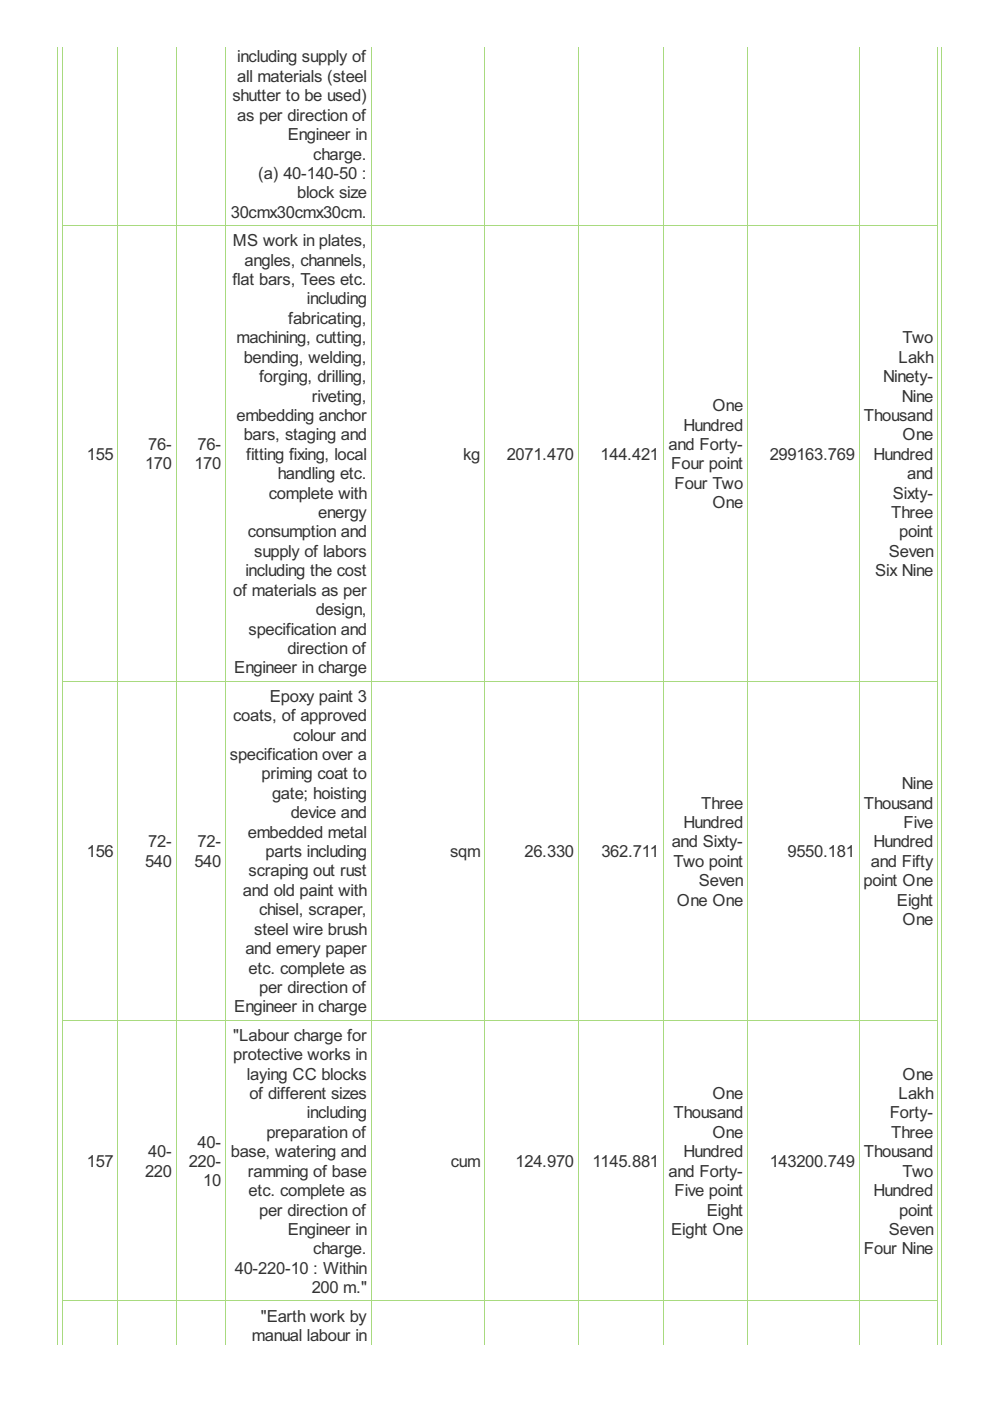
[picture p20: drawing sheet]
<svg xmlns="http://www.w3.org/2000/svg" width="210mm" height="297mm" viewBox="0 0 210 297" stroke-linecap="round" stroke-linejoin="round" font-family="sans-serif">
<defs><g id="words">
<g font-size="3.9" fill="#333">
<text x="50.3" y="13.3">including supply of</text>
<text x="50.3" y="17.4">all materials (steel</text>
<text x="49.3" y="21.5">shutter to be used)</text>
<text x="50.3" y="25.6">as per direction of</text>
<text x="61" y="29.7">Engineer in</text>
<text x="66.4" y="33.8">charge.</text>
<text x="54.8" y="38">(a) 40-140-50 :</text>
<text x="48.9" y="46.2">30cmx30cmx30cm.</text>
<text x="63" y="42.1">block size</text>
<text x="49.3" y="52.2">MS work in plates,</text>
<text x="51.8" y="56.3">angles, channels,</text>
<text x="49.3" y="60.4">flat bars, Tees etc.</text>
<text x="65.1" y="64.5">including</text>
<text x="61.1" y="68.7">fabricating,</text>
<text x="50.1" y="72.8">machining, cutting,</text>
<text x="51.7" y="76.9">bending, welding,</text>
<text x="190.5" y="76.9">Lakh</text>
<text x="191.4" y="72.8">Two</text>
<text x="54.9" y="81">forging, drilling,</text>
<text x="187.3" y="81">Ninety-</text>
<text x="50.1" y="89.2">embedding anchor</text>
<text x="66.1" y="85.1">riveting,</text>
<text x="151.1" y="87.2">One</text>
<text x="183.1" y="89.2">Thousand</text>
<text x="191.2" y="85.1">Nine</text>
<text x="31.4" y="95.4">76-</text>
<text x="41.9" y="95.4">76-</text>
<text x="51.7" y="93.4">bars, staging and</text>
<text x="141.7" y="95.4">and Forty-</text>
<text x="144.9" y="91.3">Hundred</text>
<text x="191.4" y="93.4">One</text>
<text x="18.4" y="97.5">155</text>
<text x="30.7" y="99.5">170</text>
<text x="41.2" y="99.5">170</text>
<text x="52.2" y="97.5">fitting fixing, local</text>
<text x="58.9" y="101.6">handling etc.</text>
<text x="98.2" y="97.5">kg</text>
<text x="107.4" y="97.5">2071.470</text>
<text x="127.3" y="97.5">144.421</text>
<text x="142.3" y="99.5">Four point</text>
<text x="163.2" y="97.5">299163.769</text>
<text x="185.2" y="97.5">Hundred</text>
<text x="192.4" y="101.6">and</text>
<text x="57" y="105.7">complete with</text>
<text x="143" y="103.7">Four Two</text>
<text x="151.1" y="107.8">One</text>
<text x="189.3" y="105.7">Sixty-</text>
<text x="52.5" y="114">consumption and</text>
<text x="67.5" y="109.8">energy</text>
<text x="189" y="109.8">Three</text>
<text x="190.6" y="114">point</text>
<text x="53.9" y="118.1">supply of labors</text>
<text x="188.5" y="118.1">Seven</text>
<text x="52" y="122.2">including the cost</text>
<text x="185.5" y="122.2">Six Nine</text>
<text x="49.4" y="126.3">of materials as per</text>
<text x="66.9" y="130.4">design,</text>
<text x="52.7" y="134.5">specification and</text>
<text x="49.7" y="142.8">Engineer in charge</text>
<text x="60.9" y="138.7">direction of</text>
<text x="57.2" y="148.8">Epoxy paint 3</text>
<text x="49.4" y="152.9">coats, of approved</text>
<text x="48.8" y="161.1">specification over a</text>
<text x="62.1" y="157">colour and</text>
<text x="55.5" y="165.2">priming coat to</text>
<text x="191.2" y="167.3">Nine</text>
<text x="57.7" y="169.4">gate; hoisting</text>
<text x="61.6" y="173.5">device and</text>
<text x="148.7" y="171.4">Three</text>
<text x="183.1" y="171.4">Thousand</text>
<text x="31.4" y="179.7">72-</text>
<text x="41.9" y="179.7">72-</text>
<text x="52.5" y="177.6">embedded metal</text>
<text x="142.4" y="179.7">and Sixty-</text>
<text x="144.9" y="175.5">Hundred</text>
<text x="185.2" y="179.7">Hundred</text>
<text x="191.6" y="175.5">Five</text>
<text x="18.4" y="181.7">156</text>
<text x="30.7" y="183.8">540</text>
<text x="41.2" y="183.8">540</text>
<text x="52.7" y="185.8">scraping out rust</text>
<text x="56.3" y="181.7">parts including</text>
<text x="95.4" y="181.7">sqm</text>
<text x="111.2" y="181.7">26.330</text>
<text x="127.5" y="181.7">362.711</text>
<text x="142.8" y="183.8">Two point</text>
<text x="167" y="181.7">9550.181</text>
<text x="184.6" y="183.8">and Fifty</text>
<text x="51.5" y="190">and old paint with</text>
<text x="148.2" y="187.9">Seven</text>
<text x="183.1" y="187.9">point One</text>
<text x="54.9" y="194.1">chisel, scraper,</text>
<text x="143.5" y="192">One One</text>
<text x="190.2" y="192">Eight</text>
<text x="191.4" y="196.1">One</text>
<text x="52" y="202.3">and emery paper</text>
<text x="53.9" y="198.2">steel wire brush</text>
<text x="52.7" y="206.4">etc. complete as</text>
<text x="49.7" y="214.7">Engineer in charge</text>
<text x="54.9" y="210.5">per direction of</text>
<text x="49.4" y="220.7">&quot;Labour charge for</text>
<text x="49.4" y="224.8">protective works in</text>
<text x="52.4" y="228.9">laying CC blocks</text>
<text x="52.9" y="233">of different sizes</text>
<text x="151.1" y="233">One</text>
<text x="190.5" y="233">Lakh</text>
<text x="191.4" y="228.9">One</text>
<text x="65.1" y="237.1">including</text>
<text x="142.8" y="237.1">Thousand</text>
<text x="188.6" y="237.1">Forty-</text>
<text x="31.4" y="245.4">40-</text>
<text x="41.9" y="243.3">40-</text>
<text x="48.9" y="245.4">base, watering and</text>
<text x="56.5" y="241.2">preparation of</text>
<text x="144.9" y="245.4">Hundred</text>
<text x="151.1" y="241.2">One</text>
<text x="183.1" y="245.4">Thousand</text>
<text x="189" y="241.2">Three</text>
<text x="18.4" y="247.4">157</text>
<text x="30.7" y="249.5">220</text>
<text x="40" y="247.4">220-</text>
<text x="43.1" y="251.5">10</text>
<text x="52.5" y="249.5">ramming of base</text>
<text x="95.6" y="247.4">cum</text>
<text x="109.3" y="247.4">124.970</text>
<text x="125.6" y="247.4">1145.881</text>
<text x="141.7" y="249.5">and Forty-</text>
<text x="163.2" y="247.4">143200.749</text>
<text x="191.4" y="249.5">Two</text>
<text x="52.7" y="253.6">etc. complete as</text>
<text x="54.9" y="257.7">per direction of</text>
<text x="143" y="253.6">Five point</text>
<text x="149.9" y="257.7">Eight</text>
<text x="185.2" y="253.6">Hundred</text>
<text x="190.6" y="257.7">point</text>
<text x="61" y="261.8">Engineer in</text>
<text x="142.3" y="261.8">Eight One</text>
<text x="188.5" y="261.8">Seven</text>
<text x="66.4" y="265.9">charge.</text>
<text x="183.1" y="265.9">Four Nine</text>
<text x="49.8" y="270.1">40-220-10 : Within</text>
<text x="66.1" y="274.2">200 m.&quot;</text>
<text x="55.3" y="280.2">&quot;Earth work by</text>
<text x="53.4" y="284.3">manual labour in</text>
</g>
</g></defs>
<g fill="none" stroke="#a8da7f" stroke-width=".21">
<path d="M12.1 9.9v275.3M13.2 9.9v275.3M25 9.9v275.3M37.4 9.9v275.3M47.8 9.9v275.3M78.7 9.9v275.3M102.7 9.9v275.3M122.6 9.9v275.3M140.6 9.9v275.3M158.5 9.9v275.3M182.1 9.9v275.3M198.8 9.9v275.3"/>
<path d="M199.6 9.9v275.3M13.1 47.8h185.8M13.1 144.4h185.8M13.1 216.3h185.8M13.1 275.8h185.8"/>
</g>
<use href="#words"/>
</svg>
